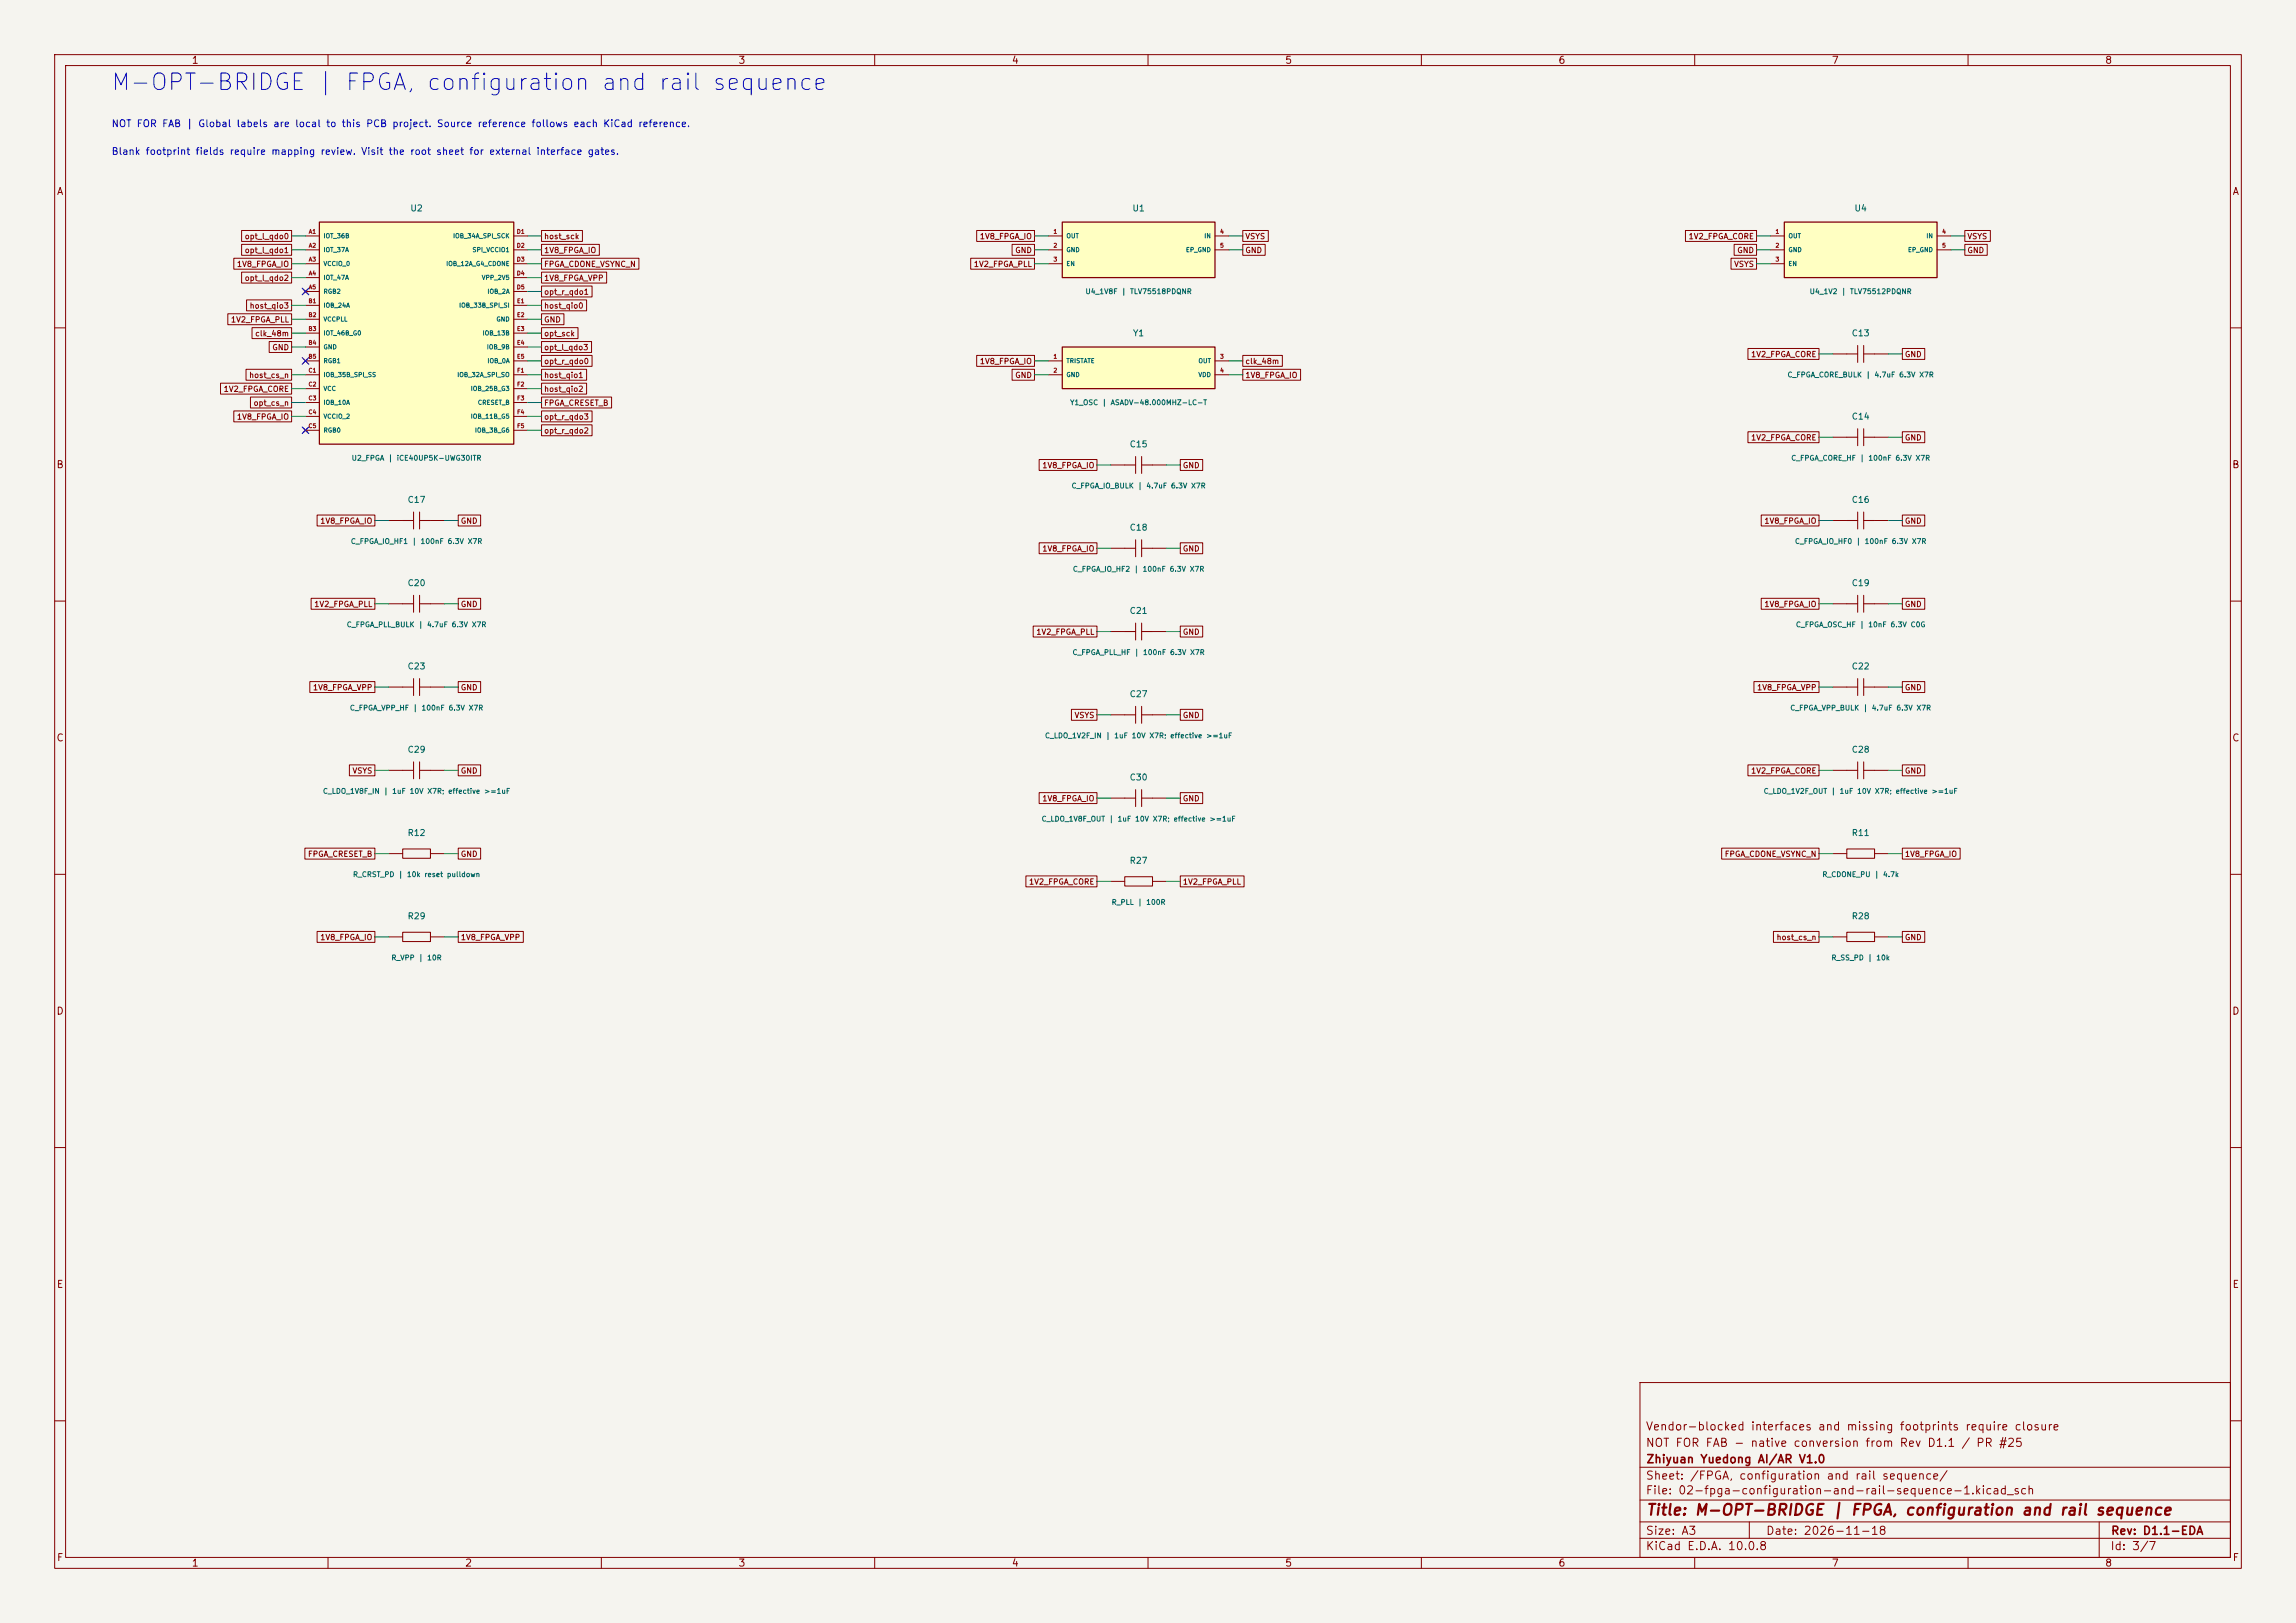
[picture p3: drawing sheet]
<svg xmlns="http://www.w3.org/2000/svg" width="420mm" height="297mm" viewBox="0 0 420 297" stroke-linecap="round" stroke-linejoin="round" font-family="sans-serif">
<defs><g id="words">
<text font-size="3" fill="#0000c2" x="20.1" y="17.3">M-OPT-BRIDGE | FPGA, configuration and rail sequence</text>
<text font-size="2" fill="#840000" x="301" y="277.8">Title: M-OPT-BRIDGE | FPGA, configuration and rail sequence</text>
<g font-size="1.5" fill="#840000">
<text x="300.9" y="262.1">Vendor-blocked interfaces and missing footprints require closure</text>
<text x="300.9" y="265.1">NOT FOR FAB - native conversion from Rev D1.1 / PR #25</text>
<text x="301" y="268.1">Zhiyuan Yuedong AI/AR V1.0</text>
<text x="300.9" y="273.8">File: 02-fpga-configuration-and-rail-sequence-1.kicad_sch</text>
<text x="300.9" y="271.1">Sheet: /FPGA, configuration and rail sequence/</text>
<text x="300.9" y="281.2">Size: A3</text>
<text x="322.9" y="281.2">Date: 2026-11-18</text>
<text x="386" y="281.2">Rev: D1.1-EDA</text>
<text x="300.9" y="284">KiCad E.D.A. 10.0.8</text>
<text x="385.9" y="284">Id: 3/7</text>
</g>
<g font-size="1.3" fill="#840000">
<text x="35" y="12">1</text>
<text x="85" y="12">2</text>
<text x="135" y="12">3</text>
<text x="185" y="12">4</text>
<text x="235" y="12">5</text>
<text x="285" y="12">6</text>
<text x="335" y="12">7</text>
<text x="385" y="12">8</text>
<text x="10.3" y="36">A</text>
<text x="408.3" y="36">A</text>
<text x="10.2" y="86">B</text>
<text x="408.2" y="86">B</text>
<text x="10.2" y="136">C</text>
<text x="408.2" y="136">C</text>
<text x="10.2" y="186">D</text>
<text x="408.2" y="186">D</text>
<text x="10.3" y="236">E</text>
<text x="408.3" y="236">E</text>
<text x="10.3" y="286">F</text>
<text x="35" y="287">1</text>
<text x="85" y="287">2</text>
<text x="135" y="287">3</text>
<text x="185" y="287">4</text>
<text x="235" y="287">5</text>
<text x="285" y="287">6</text>
<text x="335" y="287">7</text>
<text x="385" y="287">8</text>
<text x="408.3" y="286">F</text>
</g>
<g font-size="1.3" fill="#0000c2">
<text x="20.3" y="23.6">NOT FOR FAB | Global labels are local to this PCB project. Source reference follows each KiCad reference.</text>
<text x="20.3" y="28.7">Blank footprint fields require mapping review. Visit the root sheet for external interface gates.</text>
</g>
<g font-size="1.1" fill="#006464">
<text x="75" y="38.9">U2</text>
<text x="207" y="38.9">U1</text>
<text x="339.1" y="38.9">U4</text>
<text x="207.2" y="61.8">Y1</text>
<text x="338.6" y="61.8">C13</text>
<text x="338.6" y="77">C14</text>
<text x="206.5" y="82.1">C15</text>
<text x="74.5" y="92.3">C17</text>
<text x="338.6" y="92.3">C16</text>
<text x="206.5" y="97.4">C18</text>
<text x="74.5" y="107.5">C20</text>
<text x="338.6" y="107.5">C19</text>
<text x="206.5" y="112.6">C21</text>
<text x="74.5" y="122.8">C23</text>
<text x="338.6" y="122.8">C22</text>
<text x="206.5" y="127.8">C27</text>
<text x="74.5" y="138">C29</text>
<text x="206.5" y="143.1">C30</text>
<text x="338.6" y="138">C28</text>
<text x="74.5" y="153.2">R12</text>
<text x="338.6" y="153.2">R11</text>
<text x="206.5" y="158.3">R27</text>
<text x="74.5" y="168.5">R29</text>
<text x="338.6" y="168.5">R28</text>
</g>
<g font-size="1" fill="#840000">
<text x="44.7" y="44">opt_l_qdo0</text>
<text x="44.7" y="46.5">opt_l_qdo1</text>
<text x="99.4" y="44">host_sck</text>
<text x="99.4" y="46.5">1V8_FPGA_IO</text>
<text x="179.1" y="44">1V8_FPGA_IO</text>
<text x="185.6" y="46.5">GND</text>
<text x="227.7" y="46.5">GND</text>
<text x="227.7" y="44">VSYS</text>
<text x="308.8" y="44">1V2_FPGA_CORE</text>
<text x="317.7" y="46.5">GND</text>
<text x="359.8" y="46.5">GND</text>
<text x="359.8" y="44">VSYS</text>
<text x="43.2" y="49.1">1V8_FPGA_IO</text>
<text x="44.7" y="51.6">opt_l_qdo2</text>
<text x="99.4" y="49.1">FPGA_CDONE_VSYNC_N</text>
<text x="99.4" y="51.6">1V8_FPGA_VPP</text>
<text x="178" y="49.1">1V2_FPGA_PLL</text>
<text x="317.1" y="49.1">VSYS</text>
<text x="42.1" y="59.2">1V2_FPGA_PLL</text>
<text x="45.6" y="56.7">host_qio3</text>
<text x="99.4" y="59.2">GND</text>
<text x="99.4" y="54.2">opt_r_qdo1</text>
<text x="99.4" y="56.7">host_qio0</text>
<text x="46.6" y="61.8">clk_48m</text>
<text x="49.7" y="64.3">GND</text>
<text x="99.4" y="61.8">opt_sck</text>
<text x="99.4" y="64.3">opt_l_qdo3</text>
<text x="320.2" y="65.6">1V2_FPGA_CORE</text>
<text x="348.4" y="65.6">GND</text>
<text x="40.8" y="71.9">1V2_FPGA_CORE</text>
<text x="45.5" y="69.4">host_cs_n</text>
<text x="99.4" y="66.9">opt_r_qdo0</text>
<text x="99.4" y="69.4">host_qio1</text>
<text x="99.4" y="71.9">host_qio2</text>
<text x="179.1" y="66.9">1V8_FPGA_IO</text>
<text x="185.6" y="69.4">GND</text>
<text x="227.7" y="66.9">clk_48m</text>
<text x="227.7" y="69.4">1V8_FPGA_IO</text>
<text x="43.2" y="77">1V8_FPGA_IO</text>
<text x="46.3" y="74.5">opt_cs_n</text>
<text x="99.4" y="74.5">FPGA_CRESET_B</text>
<text x="99.4" y="77">opt_r_qdo3</text>
<text x="99.4" y="79.6">opt_r_qdo2</text>
<text x="320.2" y="80.8">1V2_FPGA_CORE</text>
<text x="348.4" y="80.8">GND</text>
<text x="190.6" y="85.9">1V8_FPGA_IO</text>
<text x="216.3" y="85.9">GND</text>
<text x="58.5" y="96.1">1V8_FPGA_IO</text>
<text x="84.2" y="96.1">GND</text>
<text x="190.6" y="101.2">1V8_FPGA_IO</text>
<text x="216.3" y="101.2">GND</text>
<text x="322.6" y="96.1">1V8_FPGA_IO</text>
<text x="348.4" y="96.1">GND</text>
<text x="57.4" y="111.3">1V2_FPGA_PLL</text>
<text x="84.2" y="111.3">GND</text>
<text x="322.6" y="111.3">1V8_FPGA_IO</text>
<text x="348.4" y="111.3">GND</text>
<text x="189.5" y="116.4">1V2_FPGA_PLL</text>
<text x="216.3" y="116.4">GND</text>
<text x="57.1" y="126.6">1V8_FPGA_VPP</text>
<text x="84.2" y="126.6">GND</text>
<text x="196.5" y="131.6">VSYS</text>
<text x="216.3" y="131.6">GND</text>
<text x="321.3" y="126.6">1V8_FPGA_VPP</text>
<text x="348.4" y="126.6">GND</text>
<text x="64.4" y="141.8">VSYS</text>
<text x="84.2" y="141.8">GND</text>
<text x="320.2" y="141.8">1V2_FPGA_CORE</text>
<text x="348.4" y="141.8">GND</text>
<text x="190.6" y="146.9">1V8_FPGA_IO</text>
<text x="216.3" y="146.9">GND</text>
<text x="56.2" y="157">FPGA_CRESET_B</text>
<text x="84.2" y="157">GND</text>
<text x="315.4" y="157">FPGA_CDONE_VSYNC_N</text>
<text x="348.4" y="157">1V8_FPGA_IO</text>
<text x="188.1" y="162.1">1V2_FPGA_CORE</text>
<text x="216.3" y="162.1">1V2_FPGA_PLL</text>
<text x="58.5" y="172.3">1V8_FPGA_IO</text>
<text x="84.2" y="172.3">1V8_FPGA_VPP</text>
<text x="324.9" y="172.3">host_cs_n</text>
<text x="348.4" y="172.3">GND</text>
</g>
<g font-size=".9" fill="#006464">
<text x="198.5" y="54">U4_1V8F | TLV75518PDQNR</text>
<text x="330.9" y="54">U4_1V2 | TLV75512PDQNR</text>
<text x="326.9" y="69.3">C_FPGA_CORE_BULK | 4.7uF 6.3V X7R</text>
<text x="195.7" y="74.4">Y1_OSC | ASADV-48.000MHZ-LC-T</text>
<text x="64.2" y="84.5">U2_FPGA | iCE40UP5K-UWG30ITR</text>
<text x="195.9" y="89.6">C_FPGA_IO_BULK | 4.7uF 6.3V X7R</text>
<text x="327.6" y="84.5">C_FPGA_CORE_HF | 100nF 6.3V X7R</text>
<text x="64.1" y="99.8">C_FPGA_IO_HF1 | 100nF 6.3V X7R</text>
<text x="328.2" y="99.8">C_FPGA_IO_HF0 | 100nF 6.3V X7R</text>
<text x="196.2" y="104.8">C_FPGA_IO_HF2 | 100nF 6.3V X7R</text>
<text x="63.3" y="115">C_FPGA_PLL_BULK | 4.7uF 6.3V X7R</text>
<text x="328.4" y="115">C_FPGA_OSC_HF | 10nF 6.3V C0G</text>
<text x="196.1" y="120.1">C_FPGA_PLL_HF | 100nF 6.3V X7R</text>
<text x="63.9" y="130.2">C_FPGA_VPP_HF | 100nF 6.3V X7R</text>
<text x="327.4" y="130.2">C_FPGA_VPP_BULK | 4.7uF 6.3V X7R</text>
<text x="191.1" y="135.3">C_LDO_1V2F_IN | 1uF 10V X7R; effective &gt;=1uF</text>
<text x="59" y="145.5">C_LDO_1V8F_IN | 1uF 10V X7R; effective &gt;=1uF</text>
<text x="322.5" y="145.5">C_LDO_1V2F_OUT | 1uF 10V X7R; effective &gt;=1uF</text>
<text x="190.4" y="150.6">C_LDO_1V8F_OUT | 1uF 10V X7R; effective &gt;=1uF</text>
<text x="64.5" y="160.7">R_CRST_PD | 10k reset pulldown</text>
<text x="333.3" y="160.7">R_CDONE_PU | 4.7k</text>
<text x="203.3" y="165.8">R_PLL | 100R</text>
<text x="71.5" y="176">R_VPP | 10R</text>
<text x="334.9" y="176">R_SS_PD | 10k</text>
</g>
<g font-size=".8" fill="#a90000">
<text x="56.4" y="43">A1</text>
<text x="56.4" y="45.5">A2</text>
<text x="94.4" y="43">D1</text>
<text x="94.4" y="45.5">D2</text>
<text x="192.6" y="43">1</text>
<text x="192.6" y="45.5">2</text>
<text x="223.1" y="43">4</text>
<text x="223.1" y="45.5">5</text>
<text x="324.7" y="43">1</text>
<text x="324.7" y="45.5">2</text>
<text x="355.2" y="43">4</text>
<text x="355.2" y="45.5">5</text>
<text x="56.4" y="48">A3</text>
<text x="56.4" y="50.6">A4</text>
<text x="56.4" y="53.1">A5</text>
<text x="94.4" y="48">D3</text>
<text x="94.4" y="50.6">D4</text>
<text x="94.4" y="53.1">D5</text>
<text x="192.6" y="48">3</text>
<text x="324.7" y="48">3</text>
<text x="56.3" y="55.7">B1</text>
<text x="56.3" y="58.2">B2</text>
<text x="94.5" y="55.7">E1</text>
<text x="94.5" y="58.2">E2</text>
<text x="56.3" y="60.7">B3</text>
<text x="56.3" y="63.3">B4</text>
<text x="56.3" y="65.8">B5</text>
<text x="94.5" y="60.7">E3</text>
<text x="94.5" y="63.3">E4</text>
<text x="94.5" y="65.8">E5</text>
<text x="192.6" y="65.8">1</text>
<text x="223.1" y="65.8">3</text>
<text x="56.3" y="68.4">C1</text>
<text x="56.3" y="70.9">C2</text>
<text x="94.5" y="68.4">F1</text>
<text x="94.5" y="70.9">F2</text>
<text x="192.6" y="68.4">2</text>
<text x="223.1" y="68.4">4</text>
<text x="56.3" y="73.4">C3</text>
<text x="56.3" y="76">C4</text>
<text x="94.5" y="73.4">F3</text>
<text x="94.5" y="76">F4</text>
<text x="56.3" y="78.5">C5</text>
<text x="94.5" y="78.5">F5</text>
</g>
<g font-size=".8" fill="#006464">
<text x="59.1" y="43.8">IOT_36B</text>
<text x="59.1" y="46.3">IOT_37A</text>
<text x="82.8" y="43.8">IOB_34A_SPI_SCK</text>
<text x="86.3" y="46.3">SPI_VCCIO1</text>
<text x="195" y="43.8">OUT</text>
<text x="195" y="46.3">GND</text>
<text x="216.8" y="46.3">EP_GND</text>
<text x="220.2" y="43.8">IN</text>
<text x="327.1" y="43.8">OUT</text>
<text x="327.1" y="46.3">GND</text>
<text x="348.9" y="46.3">EP_GND</text>
<text x="352.3" y="43.8">IN</text>
<text x="59.1" y="48.9">VCCIO_0</text>
<text x="59.1" y="51.4">IOT_47A</text>
<text x="59.1" y="53.9">RGB2</text>
<text x="81.5" y="48.9">IOB_12A_G4_CDONE</text>
<text x="88" y="51.4">VPP_2V5</text>
<text x="89.1" y="53.9">IOB_2A</text>
<text x="195" y="48.9">EN</text>
<text x="327.1" y="48.9">EN</text>
<text x="59.1" y="56.5">IOB_24A</text>
<text x="59.1" y="59">VCCPLL</text>
<text x="83.9" y="56.5">IOB_33B_SPI_SI</text>
<text x="90.7" y="59">GND</text>
<text x="59.1" y="61.6">IOT_46B_G0</text>
<text x="59.1" y="64.1">GND</text>
<text x="88.2" y="61.6">IOB_13B</text>
<text x="89" y="64.1">IOB_9B</text>
<text x="59.1" y="66.6">RGB1</text>
<text x="59.1" y="69.2">IOB_35B_SPI_SS</text>
<text x="59.1" y="71.7">VCC</text>
<text x="83.5" y="69.2">IOB_32A_SPI_SO</text>
<text x="86" y="71.7">IOB_25B_G3</text>
<text x="89.1" y="66.6">IOB_0A</text>
<text x="195" y="66.6">TRISTATE</text>
<text x="195" y="69.2">GND</text>
<text x="219.1" y="66.6">OUT</text>
<text x="219.1" y="69.2">VDD</text>
<text x="59.1" y="74.3">IOB_10A</text>
<text x="59.1" y="76.8">VCCIO_2</text>
<text x="86" y="76.8">IOB_11B_G5</text>
<text x="87.3" y="74.3">CRESET_B</text>
<text x="59.1" y="79.3">RGB0</text>
<text x="86.8" y="79.3">IOB_3B_G6</text>
</g>
</g></defs>
<path d="M0 0h420v297h-420z" fill="#f5f4ef" stroke="#f5f4ef" stroke-width=".18"/>
<g fill="none" stroke="#840000" stroke-width=".18">
<path d="M10 10h400v277h-400zM12 12h396v273h-396zM60 10v2M110 10v2M160 10v2M210 10v2M260 10v2M310 10v2M360 10v2M10 60h2M408 60h2M71.1 95.3h2.6"/>
<path d="M78.7 95.3h2.6M10 110h2M408 110h2M71.1 125.7h2.6M78.7 125.7h2.6M10 160h2M408 160h2M10 210h2M408 210h2M300 253h108v32h-108zM10 260h2M300 278.5h108"/>
<path d="M300 274.5h108M300 268.5h108M320 278.5v3M384 278.5v6.5M408 260h2M60 285v2M110 285v2M160 285v2M210 285v2M260 285v2M300 281.5h108M310 285v2"/>
<path d="M360 285v2"/>
</g>
<path d="M73.7 95.3h1.9M75.6 93.7v3.1M76.7 95.3h2M76.7 93.7v3.1M73.7 125.7h1.9M75.6 124.2v3.1M76.7 124.2v3.1M76.7 125.7h2" fill="none" stroke="#840000" stroke-width=".19"/>
<path d="M58.4 40.6h35.6v40.7h-35.6z" fill="#ffffc2"/>
<path d="M58.4 40.6h35.6v40.7h-35.6z" fill="none" stroke="#840000" stroke-width=".23"/>
<g fill="none" stroke="#840000" stroke-width=".18">
<path d="M55.5 53l.8 .7M55.9 43.2h2.5M55.9 45.7h2.5M55.9 48.3h2.5M55.9 50.8h2.5M55.9 53.3h2.5M55.9 55.9h2.5M55.9 58.4h2.5M56.3 53l-.8 .7M94 43.2h2.5M94 45.7h2.5M94 48.3h2.5"/>
<path d="M94 50.8h2.5M94 53.3h2.5M94 55.9h2.5M94 58.4h2.5M55.5 65.7l.8 .7M55.5 78.4l.8 .7M55.9 61h2.5M55.9 63.5h2.5M55.9 66h2.5M55.9 68.6h2.5M55.9 71.1h2.5M55.9 73.7h2.5"/>
<path d="M55.9 76.2h2.5M55.9 78.7h2.5M56.3 65.7l-.8 .7M56.3 78.4l-.8 .7M94 61h2.5M94 63.5h2.5M94 66h2.5M94 68.6h2.5M94 71.1h2.5M94 73.7h2.5M94 76.2h2.5M94 78.7h2.5"/>
<path d="M335.3 80h2.5M342.9 80h2.5M71.1 110.5h2.6M78.7 110.5h2.6M71.1 156.2h2.6M71.1 141h2.6M78.7 156.2h2.6M78.7 141h2.6M71.1 171.5h2.6M78.7 171.5h2.6"/>
</g>
<g fill="none" stroke="#840000" stroke-width=".19">
<path d="M339.8 78.5v3.1M340.9 78.5v3.1M337.8 80h2M340.9 80h2M73.7 110.5h1.9M75.6 108.9v3.1M76.7 110.5h2M76.7 108.9v3.1M75.6 139.4v3.1M76.7 139.4v3.1M73.7 155.4h5v1.7h-5zM73.7 141h1.9"/>
<path d="M76.7 141h2M73.7 170.6h5v1.7h-5z"/>
</g>
<path d="M326.4 40.6h27.9v10.2h-27.9z" fill="#ffffc2"/>
<path d="M326.4 40.6h27.9v10.2h-27.9z" fill="none" stroke="#840000" stroke-width=".23"/>
<path d="M323.8 43.2h2.6M323.8 45.7h2.6M323.8 48.3h2.6M354.3 43.2h2.6M354.3 45.7h2.6M335.3 64.8h2.5M342.9 64.8h2.5" fill="none" stroke="#840000" stroke-width=".18"/>
<path d="M337.8 64.8h2M339.8 63.2v3.1M340.9 64.8h2M340.9 63.2v3.1" fill="none" stroke="#840000" stroke-width=".19"/>
<path d="M194.3 63.5h27.9v7.6h-27.9z" fill="#ffffc2"/>
<path d="M194.3 63.5h27.9v7.6h-27.9z" fill="none" stroke="#840000" stroke-width=".23"/>
<path d="M191.8 66h2.5M191.8 68.6h2.5M222.2 66h2.6M222.2 68.6h2.6" fill="none" stroke="#840000" stroke-width=".18"/>
<path d="M194.3 40.6h27.9v10.2h-27.9z" fill="#ffffc2"/>
<path d="M194.3 40.6h27.9v10.2h-27.9z" fill="none" stroke="#840000" stroke-width=".23"/>
<g fill="none" stroke="#840000" stroke-width=".18">
<path d="M41.7 57.4h11.6v2h-11.6zM42.8 47.3h10.5v2h-10.5zM44.2 42.2h9.1v2h-9.1zM44.2 44.7h9.1v2h-9.1zM44.2 49.8h9.1v2h-9.1zM45.1 54.9h8.2v2h-8.2zM46.1 60h7.2v2h-7.2zM99.1 57.4h4.1v2h-4.1zM99.1 47.3h17.8v2h-17.8zM99.1 60h6.6v2h-6.6zM99.1 42.2h7.4v2h-7.4zM99.1 44.7h10.5v2h-10.5z"/>
<path d="M99.1 49.8h11.9v2h-11.9zM99.1 52.3h9.2v2h-9.2zM99.1 54.9h8.2v2h-8.2zM177.6 47.3h11.6v2h-11.6zM178.7 42.2h10.5v2h-10.5zM185.1 44.7h4.1v2h-4.1zM191.8 43.2h2.5M191.8 45.7h2.5M191.8 48.3h2.5M222.2 43.2h2.6M222.2 45.7h2.6M227.3 44.7h4.1v2h-4.1z"/>
<path d="M227.3 42.2h4.7v2h-4.7zM308.3 42.2h13v2h-13zM316.6 47.3h4.7v2h-4.7zM317.2 44.7h4.1v2h-4.1zM359.4 44.7h4.1v2h-4.1zM359.4 42.2h4.7v2h-4.7zM40.3 70.1h13v2h-13zM42.8 75.2h10.5v2h-10.5zM45 67.6h8.3v2h-8.3zM45.8 72.7h7.5v2h-7.5zM49.2 62.5h4.1v2h-4.1zM99.1 77.7h9.2v2h-9.2z"/>
<path d="M99.1 62.5h9.1v2h-9.1zM99.1 65h9.2v2h-9.2zM99.1 67.6h8.2v2h-8.2zM99.1 70.1h8.2v2h-8.2zM99.1 72.7h12.8v2h-12.8zM99.1 75.2h9.2v2h-9.2zM178.7 65h10.5v2h-10.5zM185.1 67.6h4.1v2h-4.1zM227.3 65h7.3v2h-7.3zM227.3 67.6h10.6v2h-10.6zM319.7 63.8h13v2h-13zM319.7 79h13v2h-13z"/>
<path d="M348 79h4.1v2h-4.1zM348 63.8h4.1v2h-4.1zM58 94.2h10.6v2.1h-10.6zM83.8 94.2h4.1v2.1h-4.1zM190.1 84.1h10.6v2h-10.6zM190.1 99.3h10.6v2h-10.6zM203.2 85.1h2.5M210.8 85.1h2.6M215.9 84.1h4.1v2h-4.1zM215.9 99.3h4.1v2h-4.1zM322.2 94.2h10.5v2.1h-10.5zM335.3 95.3h2.5"/>
<path d="M342.9 95.3h2.5M348 94.2h4.1v2.1h-4.1zM56.9 109.5h11.7v2h-11.7zM83.8 109.5h4.1v2h-4.1zM189 114.6h11.7v2h-11.7zM203.2 100.3h2.5M203.2 115.6h2.5M210.8 100.3h2.6M210.8 115.6h2.6M215.9 114.6h4.1v2h-4.1zM322.2 109.5h10.5v2h-10.5zM335.3 110.5h2.5"/>
<path d="M342.9 110.5h2.5M348 109.5h4.1v2h-4.1zM56.7 124.7h11.9v2h-11.9zM63.9 140h4.7v2h-4.7zM83.8 124.7h4.1v2h-4.1zM83.8 140h4.1v2h-4.1zM196 129.8h4.7v2h-4.7zM203.2 130.8h2.5M210.8 130.8h2.6M215.9 129.8h4.1v2h-4.1zM319.7 140h13v2h-13zM320.8 124.7h11.9v2h-11.9z"/>
<path d="M335.3 125.7h2.5M342.9 125.7h2.5M348 124.7h4.1v2h-4.1zM348 140h4.1v2h-4.1zM55.8 155.2h12.8v2h-12.8zM83.8 155.2h4.1v2h-4.1zM190.1 145h10.6v2.1h-10.6zM203.2 146.1h2.5M210.8 146.1h2.6M215.9 145h4.1v2.1h-4.1zM314.9 155.2h17.8v2h-17.8zM335.3 141h2.5"/>
<path d="M335.3 156.2h2.5M342.9 141h2.5M342.9 156.2h2.5M348 155.2h10.6v2h-10.6zM58 170.4h10.6v2.1h-10.6zM83.8 170.4h11.9v2.1h-11.9zM187.7 160.3h13v2h-13zM203.2 161.3h2.5M210.8 161.3h2.6M215.9 160.3h11.7v2h-11.7zM324.4 170.4h8.3v2.1h-8.3zM335.3 171.5h2.5"/>
<path d="M342.9 171.5h2.5M348 170.4h4.1v2.1h-4.1z"/>
</g>
<g fill="none" stroke="#840000" stroke-width=".19">
<path d="M205.7 85.1h2M207.7 83.5v3.1M207.7 98.8v3.1M208.8 85.1h2M208.8 83.5v3.1M208.8 98.8v3.1M337.8 95.3h2M339.8 93.7v3.1M340.9 93.7v3.1M340.9 95.3h2M205.7 100.3h2M205.7 115.6h2"/>
<path d="M207.7 114v3.1M208.8 114v3.1M208.8 100.3h2M208.8 115.6h2M337.8 110.5h2M339.8 108.9v3.1M340.9 108.9v3.1M340.9 110.5h2M205.7 130.8h2M207.7 129.3v3.1M208.8 129.3v3.1M208.8 130.8h2"/>
<path d="M337.8 125.7h2M339.8 124.2v3.1M339.8 139.4v3.1M340.9 124.2v3.1M340.9 139.4v3.1M340.9 125.7h2M205.7 146.1h2M207.7 144.5v3.1M208.8 144.5v3.1M208.8 146.1h2M337.8 155.4h5.1v1.7h-5.1zM337.8 141h2"/>
<path d="M340.9 141h2M205.7 160.4h5.1v1.7h-5.1zM337.8 170.6h5.1v1.7h-5.1z"/>
</g>
<g fill="none" stroke="#009600" stroke-width=".18">
<path d="M53.3 45.7h2.6M53.3 48.3h2.6M53.3 43.2h2.6M53.3 50.8h2.6M53.3 55.9h2.6M53.3 58.4h2.6M96.5 45.7h2.6M96.5 48.3h2.6M96.5 43.2h2.6M96.5 50.8h2.6M96.5 53.3h2.6M96.5 55.9h2.6"/>
<path d="M96.5 58.4h2.6M189.2 45.7h2.6M189.2 48.3h2.6M189.2 43.2h2.6M224.8 45.7h2.5M224.8 43.2h2.5M321.3 45.7h2.5M321.3 48.3h2.5M321.3 43.2h2.5M356.9 45.7h2.5M356.9 43.2h2.5M53.3 68.6h2.6"/>
<path d="M53.3 73.7h2.6M53.3 76.2h2.6M53.3 61h2.6M53.3 63.5h2.6M53.3 71.1h2.6M96.5 68.6h2.6M96.5 73.7h2.6M96.5 76.2h2.6M96.5 66h2.6M96.5 61h2.6M96.5 63.5h2.6M96.5 71.1h2.6"/>
<path d="M96.5 78.7h2.6M189.2 68.6h2.6M189.2 66h2.6M224.8 68.6h2.5M224.8 66h2.5M332.7 64.8h2.6M345.4 64.8h2.6M68.6 95.3h2.5M81.3 95.3h2.5M200.7 85.1h2.5M213.4 85.1h2.5M332.7 80h2.6"/>
<path d="M332.7 95.3h2.6M345.4 80h2.6M345.4 95.3h2.6M68.6 110.5h2.5M81.3 110.5h2.5M200.7 100.3h2.5M200.7 115.6h2.5M213.4 100.3h2.5M213.4 115.6h2.5M332.7 110.5h2.6M345.4 110.5h2.6M68.6 125.7h2.5"/>
<path d="M81.3 125.7h2.5M200.7 130.8h2.5M213.4 130.8h2.5M332.7 125.7h2.6M345.4 125.7h2.6M68.6 156.2h2.5M68.6 141h2.5M81.3 156.2h2.5M81.3 141h2.5M200.7 146.1h2.5M213.4 146.1h2.5M332.7 156.2h2.6"/>
<path d="M332.7 141h2.6M345.4 156.2h2.6M345.4 141h2.6M68.6 171.5h2.5M81.3 171.5h2.5M200.7 161.3h2.5M213.4 161.3h2.5M332.7 171.5h2.6M345.4 171.5h2.6"/>
</g>
<path d="M55.3 52.7l1.2 1.2M56.5 52.7l-1.2 1.2M55.3 78.1l1.2 1.2M55.3 65.4l1.2 1.2M56.5 78.1l-1.2 1.2M56.5 65.4l-1.2 1.2" fill="none" stroke="#000084" stroke-width=".18"/>
<use href="#words"/>
</svg>
